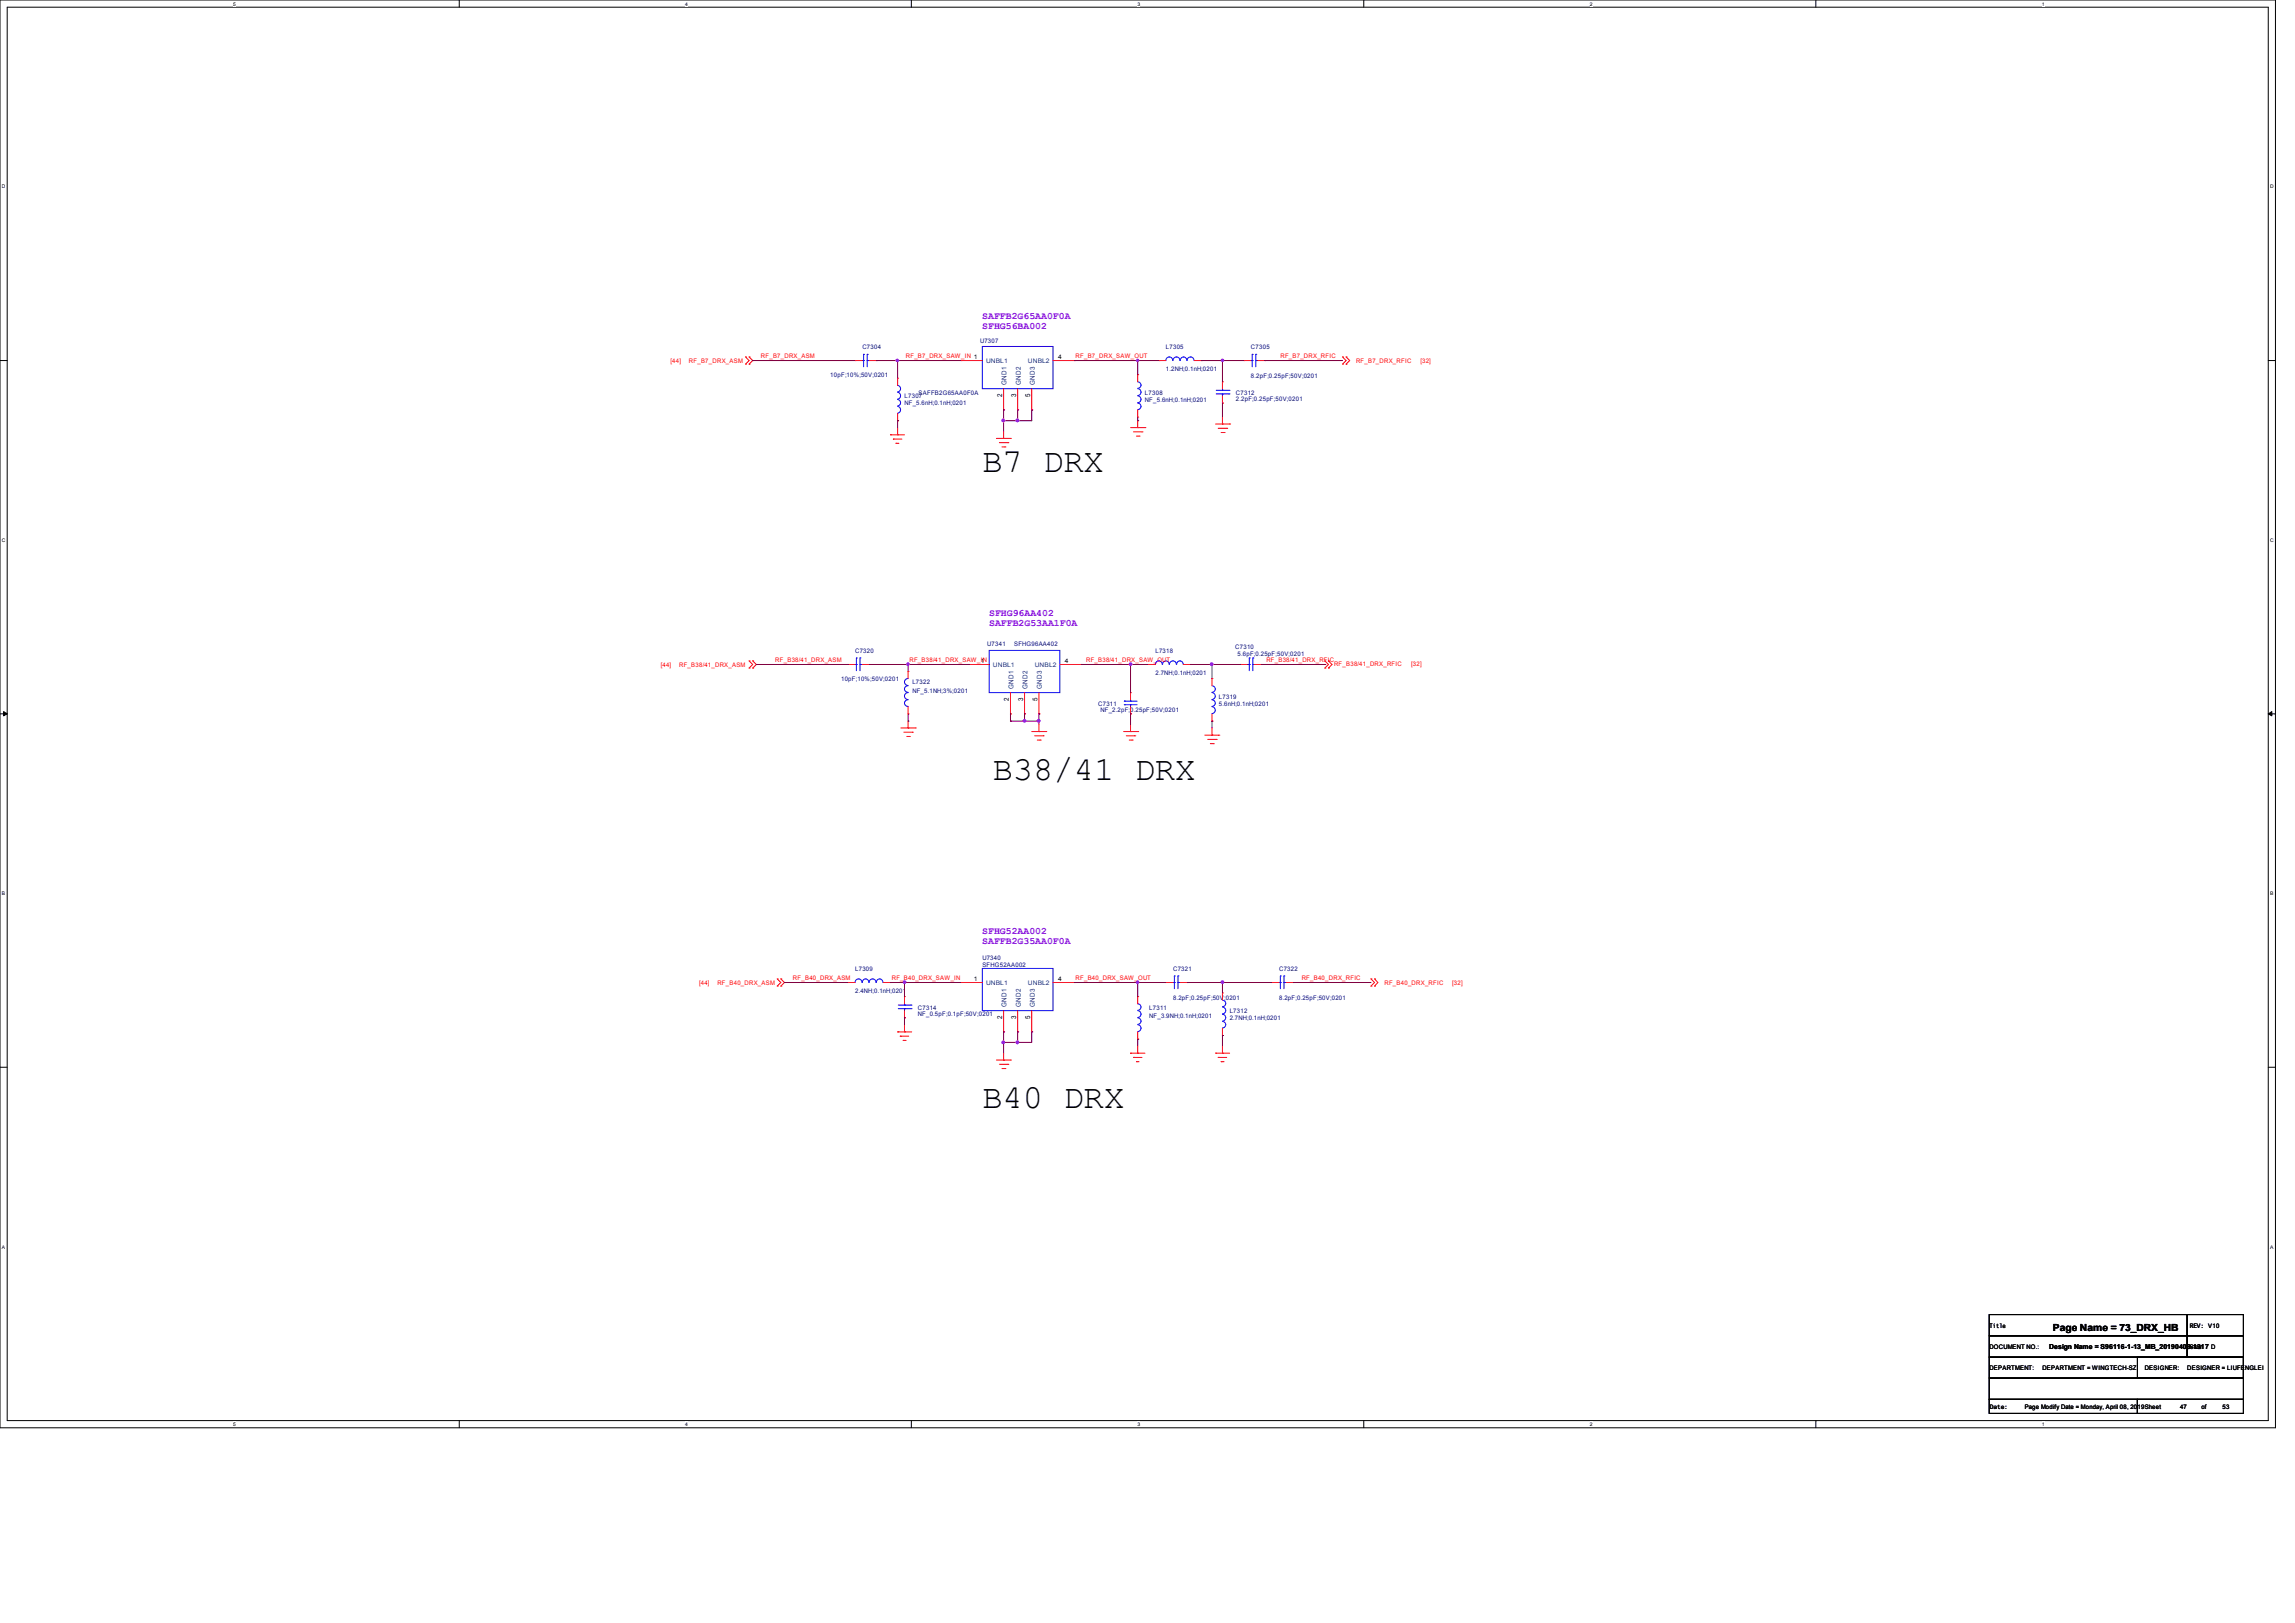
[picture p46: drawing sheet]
<svg xmlns="http://www.w3.org/2000/svg" width="297mm" height="210mm" viewBox="0 0 297 210" stroke-linecap="round" stroke-linejoin="round" font-family="sans-serif">
<defs><g id="words">
<g font-size="4.4">
<text x="127.1" y="61.1">B7 DRX</text>
<text x="128.5" y="100.9">B38/41 DRX</text>
<text x="127.1" y="143.4">B40 DRX</text>
</g>
<g font-size="1.3" fill="#8000ff">
<text x="127.1" y="41.3">SAFFB2G65AA0F0A</text>
<text x="127.1" y="42.6">SFHG56BA002</text>
<text x="128" y="79.7">SFHG96AA402</text>
<text x="128" y="81">SAFFB2G53AA1F0A</text>
<text x="127.1" y="120.9">SFHG52AA002</text>
<text x="127.1" y="122.1">SAFFB2G35AA0F0A</text>
</g>
<text font-size="1.3" x="265.7" y="172.2">Page Name = 73_DRX_HB</text>
<g font-size=".9">
<text x="129.7" y="51.4" transform="rotate(-90 129.7 51.4)">2</text>
<text x="131.5" y="51.4" transform="rotate(-90 131.5 51.4)">3</text>
<text x="133.3" y="51.4" transform="rotate(-90 133.3 51.4)">5</text>
<text x="130.6" y="90.7" transform="rotate(-90 130.6 90.7)">2</text>
<text x="132.4" y="90.7" transform="rotate(-90 132.4 90.7)">3</text>
<text x="134.3" y="90.7" transform="rotate(-90 134.3 90.7)">5</text>
<text x="129.7" y="131.9" transform="rotate(-90 129.7 131.9)">2</text>
<text x="131.5" y="131.9" transform="rotate(-90 131.5 131.9)">3</text>
<text x="133.3" y="131.9" transform="rotate(-90 133.3 131.9)">5</text>
<text x="265.2" y="174.5">Design Name = S96116-1-13_MB_20190409-1317 D</text>
</g>
<g font-size=".9" fill="#004080">
<text x="130.3" y="49.8" transform="rotate(-90 130.3 49.8)">GND1</text>
<text x="132.1" y="49.8" transform="rotate(-90 132.1 49.8)">GND2</text>
<text x="133.9" y="49.8" transform="rotate(-90 133.9 49.8)">GND3</text>
<text x="131.2" y="89.2" transform="rotate(-90 131.2 89.2)">GND1</text>
<text x="133" y="89.2" transform="rotate(-90 133 89.2)">GND2</text>
<text x="134.8" y="89.2" transform="rotate(-90 134.8 89.2)">GND3</text>
<text x="130.3" y="130.3" transform="rotate(-90 130.3 130.3)">GND1</text>
<text x="132.1" y="130.3" transform="rotate(-90 132.1 130.3)">GND2</text>
<text x="133.9" y="130.3" transform="rotate(-90 133.9 130.3)">GND3</text>
</g>
<g font-size=".8" fill="#f00">
<text x="86.8" y="46.9">[44]</text>
<text x="89.2" y="46.9">RF_B7_DRX_ASM</text>
<text x="98.5" y="46.3">RF_B7_DRX_ASM</text>
<text x="117.2" y="46.3">RF_B7_DRX_SAW_IN 1</text>
<text x="139.2" y="46.3">RF_B7_DRX_SAW_OUT</text>
<text x="165.7" y="46.3">RF_B7_DRX_RFIC</text>
<text x="175.5" y="46.9">RF_B7_DRX_RFIC</text>
<text x="183.8" y="46.9">[32]</text>
<text x="85.5" y="86.4">[44]</text>
<text x="87.9" y="86.4">RF_B38/41_DRX_ASM</text>
<text x="100.3" y="85.6">RF_B38/41_DRX_ASM</text>
<text x="117.7" y="85.6">RF_B38/41_DRX_SAW_IN</text>
<text x="140.6" y="85.6">RF_B38/41_DRX_SAW_OUT</text>
<text x="163.9" y="85.6">RF_B38/41_DRX_RFIC</text>
<text x="172.6" y="86.2">RF_B38/41_DRX_RFIC</text>
<text x="182.6" y="86.2">[32]</text>
<text x="90.5" y="127.4">[44]</text>
<text x="92.8" y="127.4">RF_B40_DRX_ASM</text>
<text x="102.6" y="126.7">RF_B40_DRX_ASM</text>
<text x="115.4" y="126.7">RF_B40_DRX_SAW_IN</text>
<text x="139.2" y="126.7">RF_B40_DRX_SAW_OUT</text>
<text x="168.5" y="126.7">RF_B40_DRX_RFIC</text>
<text x="179.2" y="127.4">RF_B40_DRX_RFIC</text>
<text x="187.9" y="127.4">[32]</text>
</g>
<g font-size=".8" fill="#000080">
<text x="111.6" y="45.1">C7304</text>
<text x="126.8" y="44.3">U7307</text>
<text x="150.9" y="45.1">L7305</text>
<text x="150.9" y="48">1.2NH;0.1nH;0201</text>
<text x="161.9" y="45.1">C7305</text>
<text x="107.4" y="48.8">10pF;10%;50V;0201</text>
<text x="117.1" y="51.5">L7307</text>
<text x="117.1" y="52.5">NF_5.6nH;0.1nH;0201</text>
<text x="118.9" y="51.1">SAFFB2G65AA0F0A</text>
<text x="148.2" y="51.1">L7308</text>
<text x="148.2" y="52">NF_5.6nH;0.1nH;0201</text>
<text x="159.9" y="51.1">C7312</text>
<text x="159.9" y="51.9">2.2pF;0.25pF;50V;0201</text>
<text x="161.9" y="48.9">8.2pF;0.25pF;50V;0201</text>
<text x="127.8" y="83.6">U7341</text>
<text x="131.2" y="83.5">SFHG96AA402</text>
<text x="159.9" y="84">C7310</text>
<text x="108.8" y="88.1">10pF;10%;50V;0201</text>
<text x="110.7" y="84.5">C7320</text>
<text x="118.1" y="89.7">NF_5.1NH;3%;0201</text>
<text x="118.1" y="88.6">L7322</text>
<text x="149.5" y="87.3">2.7NH;0.1nH;0201</text>
<text x="149.5" y="84.5">L7318</text>
<text x="160.2" y="84.9">5.6pF;0.25pF;50V;0201</text>
<text x="142.1" y="91.3">C7311</text>
<text x="142.4" y="92.1">NF_2.2pF;0.25pF;50V;0201</text>
<text x="157.7" y="91.3">5.6nH;0.1nH;0201</text>
<text x="157.7" y="90.4">L7319</text>
<text x="110.7" y="125.6">L7309</text>
<text x="127.1" y="124.2">U7340</text>
<text x="127.1" y="125.1">SFHG52AA002</text>
<text x="151.8" y="125.6">C7321</text>
<text x="165.5" y="125.6">C7322</text>
<text x="110.7" y="128.4">2.4NH;0.1nH;0201</text>
<text x="118.8" y="130.6">C7314</text>
<text x="118.8" y="131.4">NF_0.5pF;0.1pF;50V;0201</text>
<text x="148.7" y="130.6">L7311</text>
<text x="148.7" y="131.7">NF_3.9NH;0.1nH;0201</text>
<text x="151.8" y="129.3">8.2pF;0.25pF;50V;0201</text>
<text x="159.1" y="131.1">L7312</text>
<text x="159.1" y="132">2.7NH;0.1nH;0201</text>
<text x="165.5" y="129.3">8.2pF;0.25pF;50V;0201</text>
</g>
<g font-size=".8" fill="#004080">
<text x="127.6" y="47">UNBL1</text>
<text x="133" y="47">UNBL2</text>
<text x="128.5" y="86.4">UNBL1</text>
<text x="133.9" y="86.4">UNBL2</text>
<text x="127.6" y="127.5">UNBL1</text>
<text x="133" y="127.5">UNBL2</text>
</g>
<g font-size=".8">
<text x="136.9" y="46.4">4</text>
<text x="126.9" y="85.8">1</text>
<text x="137.8" y="85.8">4</text>
<text x="126" y="126.9">1</text>
<text x="136.9" y="126.9">4</text>
<text x="257.5" y="171.8">Title</text>
<text x="283.4" y="171.8">REV: V10</text>
<text x="257.4" y="174.5">DOCUMENT NO.:</text>
<text x="257.4" y="177.2">DEPARTMENT:</text>
<text x="264.3" y="177.2">DEPARTMENT = WINGTECH-SZ</text>
<text x="277.6" y="177.2">DESIGNER:</text>
<text x="283.1" y="177.2">DESIGNER = LIUFENGLEI</text>
<text x="283.4" y="174.5">Size</text>
<text x="257.5" y="182.4">Date:</text>
<text x="262" y="182.4">Page Modify Date = Monday, April 08, 2019Sheet</text>
<text x="282.1" y="182.4">47</text>
<text x="284.9" y="182.4">of</text>
<text x="287.6" y="182.4">53</text>
</g>
<g font-size=".6">
<text x="30.2" y=".7">5</text>
<text x="88.7" y=".7">4</text>
<text x="147.2" y=".7">3</text>
<text x="205.7" y=".7">2</text>
<text x="264.2" y=".7">1</text>
<text x=".3" y="24.4">D</text>
<text x="293.8" y="24.4">D</text>
<text x=".3" y="70.1">C</text>
<text x="293.8" y="70.1">C</text>
<text x=".3" y="115.8">B</text>
<text x="293.8" y="115.8">B</text>
<text x=".3" y="161.5">A</text>
<text x="293.8" y="161.5">A</text>
<text x="30.2" y="184.5">5</text>
<text x="88.7" y="184.5">4</text>
<text x="147.2" y="184.5">3</text>
<text x="205.7" y="184.5">2</text>
<text x="264.2" y="184.5">1</text>
</g>
</g></defs>
<path d="M0 0h294.5v184.7h-294.5zM.9 .9h292.6v182.9h-292.6z" fill="none" stroke="#000" stroke-width=".13"/>
<g fill="#fff">
<path d="M30.2 .1h.3v.7h-.3z"/>
<path d="M30.2 183.9h.3v.8h-.3z"/>
</g>
<path d="M59.4 0v.9M59.4 183.8v.9" fill="none" stroke="#000" stroke-width=".13"/>
<g fill="#fff">
<path d="M88.7 .1h.3v.7h-.3z"/>
<path d="M88.7 183.9h.3v.8h-.3z"/>
</g>
<path d="M117.9 0v.9M117.9 183.8v.9" fill="none" stroke="#000" stroke-width=".13"/>
<g fill="#fff">
<path d="M147.2 .1h.3v.7h-.3z"/>
<path d="M147.2 183.9h.3v.8h-.3z"/>
</g>
<path d="M176.5 0v.9M176.5 183.8v.9" fill="none" stroke="#000" stroke-width=".13"/>
<g fill="#fff">
<path d="M205.7 .1h.4v.7h-.4z"/>
<path d="M205.7 183.9h.4v.8h-.4z"/>
</g>
<path d="M235 0v.9M235 183.8v.9" fill="none" stroke="#000" stroke-width=".13"/>
<g fill="#fff">
<path d="M264.2 .1h.4v.7h-.4z"/>
<path d="M264.2 183.9h.4v.8h-.4z"/>
<path d="M.3 23.8h.4v.7h-.4z"/>
<path d="M293.8 23.8h.5v.7h-.5z"/>
<path d="M.3 69.5h.4v.7h-.4z"/>
<path d="M293.8 69.5h.5v.7h-.5z"/>
</g>
<path d="M0 46.7h.9M293.5 46.7h1" fill="none" stroke="#000" stroke-width=".13"/>
<g fill="#fff">
<path d="M.3 115.2h.4v.8h-.4z"/>
<path d="M293.8 115.2h.4v.8h-.4z"/>
</g>
<path d="M0 92.4h.9M293.5 92.4h1" fill="none" stroke="#000" stroke-width=".13"/>
<path d="M.5 92.1l.4 .3-.4 .2zM293.5 92.4l.5-.3v.5z" fill="#000" stroke="#000" stroke-width=".13"/>
<g fill="#fff">
<path d="M.3 161h.3v.7h-.3z"/>
<path d="M293.8 161h.4v.7h-.4z"/>
</g>
<path d="M0 138.1h.9M293.5 138.1h1M257.4 170.1h25.6v2.7h-25.6zM257.4 172.8h25.6v2.8h-25.6zM257.4 178.3h32.9v2.8h-32.9zM257.4 175.6h32.9v2.7h-32.9zM276.6 175.6h13.7v2.7h-13.7zM283 170.1h7.3v2.7h-7.3zM283 172.8h7.3v2.8h-7.3zM257.4 181.1h19.2v1.8h-19.2zM276.6 181.1h13.7v1.8h-13.7z" fill="none" stroke="#000" stroke-width=".13"/>
<g fill="none" stroke="#f00" stroke-width=".13">
<path d="M96.5 46.2l.4 .5-.4 .4M96.5 46.2h.1M96.5 47.1h.1M96.9 47.1h.1M96.9 46.2h.1M96.9 46.2l.5 .5-.5 .4M110.7 46.7h.1M110.7 46.7h.9M112.5 46.7h.9M113.4 46.7h.1M115.2 56.3h1.9M115.2 56.3h.1"/>
<path d="M115.6 56.8h1.1M115.6 56.8h.1M116 57.4h.1M116 57.4h.3M116.2 56.3h.1M116.2 48.9h.1M116.2 54.4h.1M116.2 48.9v1M116.2 53.5v.9M116.2 55.3v1M124.4 46.7h2.7M124.4 46.7h.1"/>
<path d="M128.9 56.7h1.9M129.3 57.3h1.1M129.7 57.8h.3M129.9 56.7h.1M129.9 53h.1M129.9 50.3v2.7M129.9 55.8v.9M130 57.8h.1M130.4 57.3h.1M130.8 56.7h.1M131.7 53h.1M131.7 50.3v2.7"/>
<path d="M133.5 53h.1M133.5 50.3v2.7M136.3 46.7h2.7M139 46.7h.1M146.3 55.3h1.9M146.7 55.9h1.1M147.1 56.4h.3M147.2 55.3h.1M147.2 48.5h.1M147.2 54h.1M147.2 48.5v.9M147.2 53v1"/>
<path d="M147.2 54.4v.9M147.4 56.4h.1M147.8 55.9h.1M148.2 55.3h.1M150 46.7h.9M150 46.7h.1M154.6 46.7h.8M155.4 46.7h.1M157.3 54.9h1.8M157.6 55.4h1.2M158 56h.4M158.2 54.9h.1"/>
<path d="M158.2 49.4h.1M158.2 52.2h.1M158.2 49.4v.9M158.2 51.2v1M158.2 54v.9M158.4 56h.1M158.7 55.4h.1M159.1 54.9h.1M161 46.7h.1M161 46.7h.9M162.8 46.7h.9M163.7 46.7h.1"/>
<path d="M173.7 46.2l.5 .5-.5 .4M173.7 46.2h.1M173.7 47.1h.1M174.2 46.2h.1M174.2 47.1h.1M174.2 46.2l.5 .5-.5 .4M96.9 85.5h.1M96.9 86.4h.1M96.9 85.5l.5 .5-.5 .4M97.4 86.4h.1M97.4 85.5h.1M97.4 85.5l.5 .5-.5 .4"/>
<path d="M109.7 86h1M109.7 86h.1M111.6 86h.9M112.5 86h.1M116.6 94.2h1.8M117 94.7h1.1M117.3 95.3h.4M117.5 94.2h.1M117.5 86.9h.1M117.5 92.4h.1M117.5 86.9v.9M117.5 91.4v1"/>
<path d="M117.5 93.3v.9M117.7 95.3h.1M118.1 94.7h.1M118.4 94.2h.1M125.3 86h2.7M125.3 86h.1M130.8 92.4h.1M130.8 89.6v2.8M132.6 92.4h.1M132.6 89.6v2.8M133.5 94.7h1.8M133.9 95.2h1.1"/>
<path d="M134.2 95.8h.4M134.5 94.7h.1M134.5 92.4h.1M134.5 89.6v2.8M134.5 93.7v1M134.6 95.8h.1M135 95.2h.1M135.3 94.7h.1M137.2 86h2.7M139.9 86h.1M145.4 94.7h1.8M145.8 95.2h1.1"/>
<path d="M146.1 95.8h.4M146.3 94.7h.1M146.3 89.6h.1M146.3 92.4h.1M146.3 89.6v1M146.3 91.4v1M146.3 93.7v1M146.5 95.8h.1M146.9 95.2h.1M147.2 94.7h.1M148.6 86h.9M148.6 86h.1"/>
<path d="M153.2 86h.9M154.1 86h.1M155.9 95.1h1.8M156.3 95.7h1.1M156.6 96.2h.4M156.8 95.1h.1M156.8 87.8h.1M156.8 93.3h.1M156.8 87.8v.9M156.8 92.4v.9M156.8 94.2v.9M157 96.2h.1"/>
<path d="M157.4 95.7h.1M157.7 95.1h.1M160.5 86h.9M160.5 86h.1M162.3 86h.9M163.2 86h.1M171.4 85.5h.1M171.4 86.4h.1M171.5 85.5l.4 .5-.4 .4M171.9 85.5h.1M171.9 86.4h.1M171.9 85.5l.5 .5-.5 .4"/>
<path d="M100.6 126.7h.1M100.6 127.6h.1M100.6 126.7l.4 .4-.4 .5M101 127.6h.1M101 126.7h.1M101 126.7l.5 .4-.5 .5M109.7 127.1h1M109.7 127.1h.1M114.3 127.1h.9M115.2 127.1h.1M116.2 133.5h.1M116.2 133.5h1.8"/>
<path d="M116.5 134.1h1.1M116.5 134.1h.1M116.9 134.6h.4M116.9 134.6h.1M117.1 133.5h.1M117.1 128.9h.1M117.1 131.7h.1M117.1 128.9v1M117.1 130.8v.9M117.1 132.6v.9M124.4 127.1h2.7M124.4 127.1h.1"/>
<path d="M128.9 137.2h1.9M129.3 137.7h1.1M129.7 138.3h.3M129.9 137.2h.1M129.9 133.5h.1M129.9 130.8v2.7M129.9 136.3v.9M130 138.3h.1M130.4 137.7h.1M130.8 137.2h.1M131.7 133.5h.1M131.7 130.8v2.7"/>
<path d="M133.5 133.5h.1M133.5 130.8v2.7M136.3 127.1h2.7M139 127.1h.1M146.3 136.3h1.9M146.3 136.3h.1M146.7 136.8h.1M146.7 136.8h1.1M147.1 137.4h.3M147.1 137.4h.1M147.2 136.3h.1M147.2 128.9h.1"/>
<path d="M147.2 134.5h.1M147.2 128.9v1M147.2 133.5v1M147.2 135.3v1M150.9 127.1h.1M150.9 127.1h.9M152.7 127.1h.9M153.6 127.1h.1M157.3 136.3h1.8M157.3 136.3h.1M157.6 136.8h1.1M157.6 136.8h.1"/>
<path d="M158 137.4h.1M158 137.4h.4M158.2 136.3h.1M158.2 128.5h.1M158.2 134h.1M158.2 128.5v.9M158.2 133.1v.9M158.2 135.3v1M164.6 127.1h.1M164.6 127.1h.9M166.5 127.1h.8M167.3 127.1h.1"/>
<path d="M177.4 126.7l.5 .4-.5 .5M177.4 126.7h.1M177.4 127.6h.1M177.9 126.7h.1M177.9 127.6h.1M177.9 126.7l.4 .4-.4 .5"/>
</g>
<g fill="none" stroke="#00f" stroke-width=".13">
<path d="M111.6 46.7h.2M111.8 46.7h.1M111.8 45.8h.1M111.8 45.8v1.7M112.2 45.8h.1M112.2 46.7h.1M112.2 45.8v1.7M112.2 46.7h.3M116.2 49.9a.42 .42 0 0 1 .3 .4 .42 .42 0 0 1-.3 .4M116.2 50.8a.45 .45 0 0 1 .3 .4 .45 .45 0 0 1-.3 .4M116.2 52.6a.45 .45 0 0 1 .3 .4 .45 .45 0 0 1-.3 .5M116.2 51.7a.42 .42 0 0 1 .3 .4 .42 .42 0 0 1-.3 .4"/>
<path d="M127.1 44.8h9.2v5.5h-9.2zM147.2 49.4a.42 .42 0 0 1 .5 .4 .42 .42 0 0 1-.5 .4M147.2 50.3a.44 .44 0 0 1 .5 .4 .44 .44 0 0 1-.5 .5M147.2 51.2a.44 .44 0 0 1 .5 .5 .44 .44 0 0 1-.5 .4M147.2 52.2a.42 .42 0 0 1 .5 .4 .42 .42 0 0 1-.5 .4M151.8 46.6a.44 .44 0 0 0-.5-.4 .44 .44 0 0 0-.4 .5M152.7 46.6a.44 .44 0 0 0-.4-.4 .44 .44 0 0 0-.5 .5M153.6 46.6a.43 .43 0 0 0-.4-.4 .43 .43 0 0 0-.5 .5M154.5 46.6a.44 .44 0 0 0-.4-.4 .44 .44 0 0 0-.5 .5M157.4 51h1.6M157.4 50.5h1.6M158.2 50.5h.1"/>
<path d="M158.2 51h.1M158.2 50.3v.2M158.2 51v.2M159 51h.1M159 50.5h.1M161.9 46.7h.2M162.1 46.7h.1M162.1 45.8h.1M162.1 45.8v1.7M162.5 45.8h.1M162.5 46.7h.1M162.5 45.8v1.7"/>
<path d="M162.5 46.7h.3M110.7 86h.1M110.8 86h.1M110.8 85.1h.1M110.8 85.1v1.7M111.3 86h.3M111.3 85.1h.1M111.3 86h.1M111.3 85.1v1.7M117.5 87.8a.44 .44 0 0 0-.4 .4 .44 .44 0 0 0 .4 .5M117.5 88.7a.43 .43 0 0 0-.4 .5 .43 .43 0 0 0 .4 .4M117.5 89.6a.44 .44 0 0 0-.4 .5 .44 .44 0 0 0 .4 .4"/>
<path d="M117.5 90.6a.43 .43 0 0 0-.4 .4 .43 .43 0 0 0 .4 .4M128 84.2h9.2v5.4h-9.2zM145.5 91.2h1.7M145.5 90.7h1.7M145.5 91.2h.1M145.5 90.7h.1M146.3 90.7h.1M146.3 91.2h.1M146.3 90.6v.1M146.3 91.2v.2M150.4 86a.44 .44 0 0 0-.4-.5 .44 .44 0 0 0-.5 .5M151.3 86a.43 .43 0 0 0-.4-.5 .43 .43 0 0 0-.4 .5"/>
<path d="M152.2 86a.44 .44 0 0 0-.4-.5 .44 .44 0 0 0-.5 .5M153.1 86a.43 .43 0 0 0-.4-.5 .43 .43 0 0 0-.4 .5M156.8 88.7a.42 .42 0 0 1 .5 .5 .42 .42 0 0 1-.5 .4M156.8 89.6a.44 .44 0 0 1 .5 .5 .44 .44 0 0 1-.5 .4M156.8 91.4a.44 .44 0 0 1 .5 .5 .44 .44 0 0 1-.5 .4M156.8 90.6a.42 .42 0 0 1 .5 .4 .42 .42 0 0 1-.5 .4M161.4 86h.3M161.7 85.1h.1M161.7 86h.1M161.7 85.1v1.7M162.1 86h.2M162.1 86h.1"/>
<path d="M162.1 85.1h.1M162.1 85.1v1.7M111.5 127.1a.44 .44 0 0 0-.4-.4 .44 .44 0 0 0-.4 .4M112.4 127.1a.43 .43 0 0 0-.4-.4 .43 .43 0 0 0-.4 .4M113.4 127.1a.44 .44 0 0 0-.5-.4 .44 .44 0 0 0-.4 .4M114.3 127.1a.43 .43 0 0 0-.5-.4 .43 .43 0 0 0-.4 .4M116.2 130.5h1.7M116.2 130h1.7M117.1 130h.1M117.1 130.5h.1M117.1 129.9v.1M117.1 130.5v.3"/>
<path d="M117.9 130.5h.1M117.9 130h.1M127.1 125.3h9.2v5.5h-9.2zM147.2 131.7a.42 .42 0 0 1 .5 .4 .42 .42 0 0 1-.5 .4M147.2 129.9a.42 .42 0 0 1 .5 .4 .42 .42 0 0 1-.5 .4M147.2 130.8a.44 .44 0 0 1 .5 .4 .44 .44 0 0 1-.5 .5M147.2 132.6a.44 .44 0 0 1 .5 .4 .44 .44 0 0 1-.5 .5M151.8 127.1h.2M152 127.1h.1M152 126.3h.1M152 126.3v1.6M152.4 127.1h.3"/>
<path d="M152.4 126.3h.1M152.4 127.1h.1M152.4 126.3v1.6M158.2 129.4a.42 .42 0 0 1 .4 .4 .42 .42 0 0 1-.4 .5M158.2 130.3a.44 .44 0 0 1 .4 .4 .44 .44 0 0 1-.4 .5M158.2 131.2a.44 .44 0 0 1 .4 .5 .44 .44 0 0 1-.4 .4M158.2 132.2a.42 .42 0 0 1 .4 .4 .42 .42 0 0 1-.4 .4M165.5 127.1h.2M165.7 127.1h.1M165.7 126.3h.1M165.7 126.3v1.6M166.2 127.1h.3"/>
<path d="M166.2 126.3h.1M166.2 127.1h.1M166.2 126.3v1.6"/>
</g>
<g fill="none" stroke="#800040" stroke-width=".13">
<path d="M97.4 46.7h13.3M97.4 46.7h.1M113.4 46.7h11M113.4 46.7h.1M116.2 46.7h.1M116.2 54.4h.1M116.2 46.7v2.2M116.2 54.4v.9M129.9 54.4h.1M129.9 53h.1M129.9 53v2.8M131.7 54.4h.1"/>
<path d="M131.7 53h.1M131.7 53v1.4M133.5 53h.1M133.5 53v1.4h-3.6M139 46.7h11M139 46.7h.1M147.2 46.7h.1M147.2 54.4h.1M147.2 46.7v1.8M147.2 54v.4M155.4 46.7h5.6M155.4 46.7h.1"/>
<path d="M158.2 46.7h.1M158.2 52.2h.1M158.2 46.7v2.7M158.2 52.2v1.8M163.7 46.7h.1M163.7 46.7h10M97.9 86h11.8M109.7 86h.1M112.5 86h12.8M117.5 86h.1M117.5 93.3h.1M117.5 86v.9"/>
<path d="M117.5 92.4v.9M125.3 86h.1M130.8 92.4h.1M130.8 93.3h.1M130.8 92.4v.9M130.8 93.3h3.7M132.6 93.3h.1M132.6 92.4h.1M132.6 92.4v.9M134.5 92.4h.1M134.5 93.3h.1M134.5 92.4v1.3"/>
<path d="M139.9 86h8.7M139.9 86h.1M146.3 92.4h.1M146.3 86h.1M146.3 86v3.6M146.3 92.4v1.3M154.1 86h6.4M156.8 86h.1M156.8 93.3h.1M156.8 86v1.8M156.8 93.3v.9M160.5 86h.1"/>
<path d="M163.2 86h8.3M171.4 86h.1M101.5 127.1h8.2M101.5 127.1h.1M115.2 127.1h9.2M115.2 127.1h.1M117.1 127.1h.1M117.1 131.7h.1M117.1 127.1v1.8M117.1 131.7v.9M129.9 134.9h.1M129.9 133.5h.1"/>
<path d="M129.9 133.5v2.8M131.7 134.9h.1M131.7 133.5h.1M131.7 133.5v1.4M133.5 133.5h.1M133.5 133.5v1.4h-3.6M139 127.1h11.9M139 127.1h.1M147.2 127.1h.1M147.2 134.5h.1M147.2 127.1v1.8M147.2 134.5v.8"/>
<path d="M153.6 127.1h11M153.6 127.1h.1M158.2 127.1h.1M158.2 134h.1M158.2 127.1v1.4M158.2 134v1.3M167.3 127.1h.1M167.3 127.1h10.1"/>
</g>
<g fill="#f0f" stroke="#f0f" stroke-width=".13">
<path d="M158.1 46.5h.2v.2h-.2z" fill-rule="evenodd"/>
<path d="M116 46.5h.2v.2h-.2z" fill-rule="evenodd"/>
<path d="M158.1 46.5h.2v.2h-.2z" fill-rule="evenodd"/>
<path d="M116 46.5h.2v.2h-.2z" fill-rule="evenodd"/>
<circle cx="117.1" cy="127.1" r=".17"/>
<circle cx="158.2" cy="127.1" r=".17"/>
<circle cx="147.2" cy="46.6" r=".15"/>
<circle cx="147.2" cy="127.1" r=".16"/>
<circle cx="117.5" cy="85.9" r=".16"/>
<circle cx="134.4" cy="93.3" r=".17"/>
<circle cx="132.6" cy="93.3" r=".17"/>
<circle cx="156.8" cy="85.9" r=".17"/>
<circle cx="146.3" cy="85.9" r=".17"/>
<circle cx="131.7" cy="134.9" r=".17"/>
<circle cx="129.8" cy="134.9" r=".17"/>
<circle cx="131.7" cy="54.4" r=".17"/>
<circle cx="129.8" cy="54.4" r=".17"/>
</g>
<use href="#words"/>
</svg>
